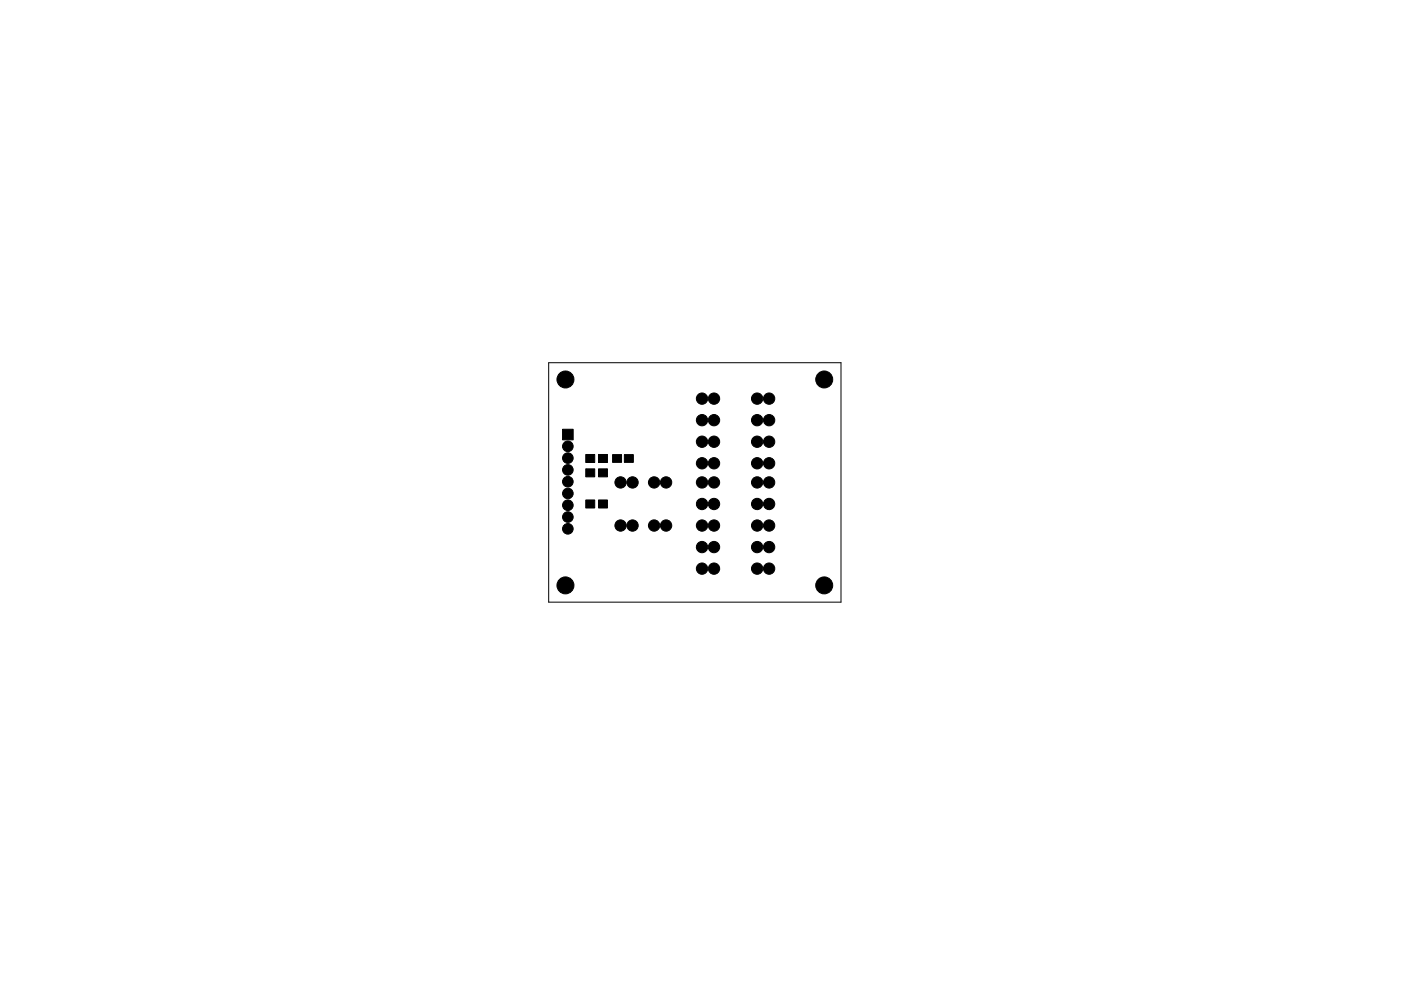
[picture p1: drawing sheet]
<svg xmlns="http://www.w3.org/2000/svg" width="297mm" height="210mm" viewBox="0 0 297 210" stroke-linecap="round" stroke-linejoin="round" font-family="sans-serif">
<path d="M116.3 77h62v50.8h-62z" fill="none" stroke="#000" stroke-width=".21"/>
<g fill="#000" stroke="#000" stroke-width=".21">
<path d="M119.3 91.1h2.2v2.2h-2.2zM124.2 96.4h1.9v1.7h-1.9zM124.2 99.5h1.9v1.7h-1.9zM126.9 96.4h1.9v1.7h-1.9zM126.9 99.5h1.9v1.7h-1.9zM129.9 96.5h1.9v1.6h-1.9zM132.4 96.5h1.9v1.6h-1.9zM124.2 106.1h1.9v1.7h-1.9zM126.9 106.1h1.9v1.7h-1.9z"/>
<circle cx="119.9" cy="80.5" r="1.8"/>
<circle cx="120.4" cy="97.2" r="1.12"/>
<circle cx="120.4" cy="94.7" r="1.13"/>
<circle cx="120.4" cy="99.7" r="1.13"/>
<circle cx="148.8" cy="98.3" r="1.2"/>
<circle cx="148.8" cy="93.7" r="1.2"/>
<circle cx="148.8" cy="89.1" r="1.2"/>
<circle cx="148.8" cy="84.6" r="1.2"/>
<circle cx="151.4" cy="98.3" r="1.2"/>
<circle cx="151.4" cy="93.7" r="1.2"/>
<circle cx="151.4" cy="89.1" r="1.2"/>
<circle cx="151.4" cy="84.6" r="1.2"/>
<circle cx="160.5" cy="98.3" r="1.2"/>
<circle cx="160.5" cy="93.7" r="1.2"/>
<circle cx="160.5" cy="89.1" r="1.2"/>
<circle cx="160.5" cy="84.6" r="1.2"/>
<circle cx="163.1" cy="93.7" r="1.2"/>
<circle cx="163.1" cy="89.1" r="1.2"/>
<circle cx="163.1" cy="98.3" r="1.2"/>
<circle cx="163.1" cy="84.6" r="1.2"/>
<circle cx="174.8" cy="80.5" r="1.8"/>
<circle cx="120.4" cy="112.2" r="1.12"/>
<circle cx="120.4" cy="107.2" r="1.12"/>
<circle cx="120.4" cy="102.2" r="1.12"/>
<circle cx="120.4" cy="109.7" r="1.12"/>
<circle cx="120.4" cy="104.7" r="1.13"/>
<circle cx="131.6" cy="102.4" r="1.2"/>
<circle cx="131.6" cy="111.5" r="1.2"/>
<circle cx="134.1" cy="102.4" r="1.2"/>
<circle cx="134.1" cy="111.5" r="1.2"/>
<circle cx="138.7" cy="102.4" r="1.2"/>
<circle cx="138.7" cy="111.5" r="1.2"/>
<circle cx="141.2" cy="102.4" r="1.2"/>
<circle cx="141.2" cy="111.5" r="1.2"/>
<circle cx="148.8" cy="102.4" r="1.2"/>
<circle cx="148.8" cy="111.5" r="1.2"/>
<circle cx="148.8" cy="106.9" r="1.2"/>
<circle cx="148.8" cy="116.1" r="1.2"/>
<circle cx="151.4" cy="102.4" r="1.2"/>
<circle cx="151.4" cy="111.5" r="1.2"/>
<circle cx="151.4" cy="116.1" r="1.2"/>
<circle cx="151.4" cy="106.9" r="1.2"/>
<circle cx="160.5" cy="116.1" r="1.2"/>
<circle cx="160.5" cy="102.4" r="1.2"/>
<circle cx="160.5" cy="106.9" r="1.2"/>
<circle cx="160.5" cy="111.5" r="1.2"/>
<circle cx="163.1" cy="102.4" r="1.2"/>
<circle cx="163.1" cy="106.9" r="1.2"/>
<circle cx="163.1" cy="111.5" r="1.2"/>
<circle cx="163.1" cy="116.1" r="1.2"/>
<circle cx="119.9" cy="124.2" r="1.8"/>
<circle cx="148.8" cy="120.6" r="1.2"/>
<circle cx="151.4" cy="120.6" r="1.2"/>
<circle cx="160.5" cy="120.6" r="1.2"/>
<circle cx="163.1" cy="120.6" r="1.2"/>
<circle cx="174.8" cy="124.2" r="1.8"/>
</g>
</svg>
